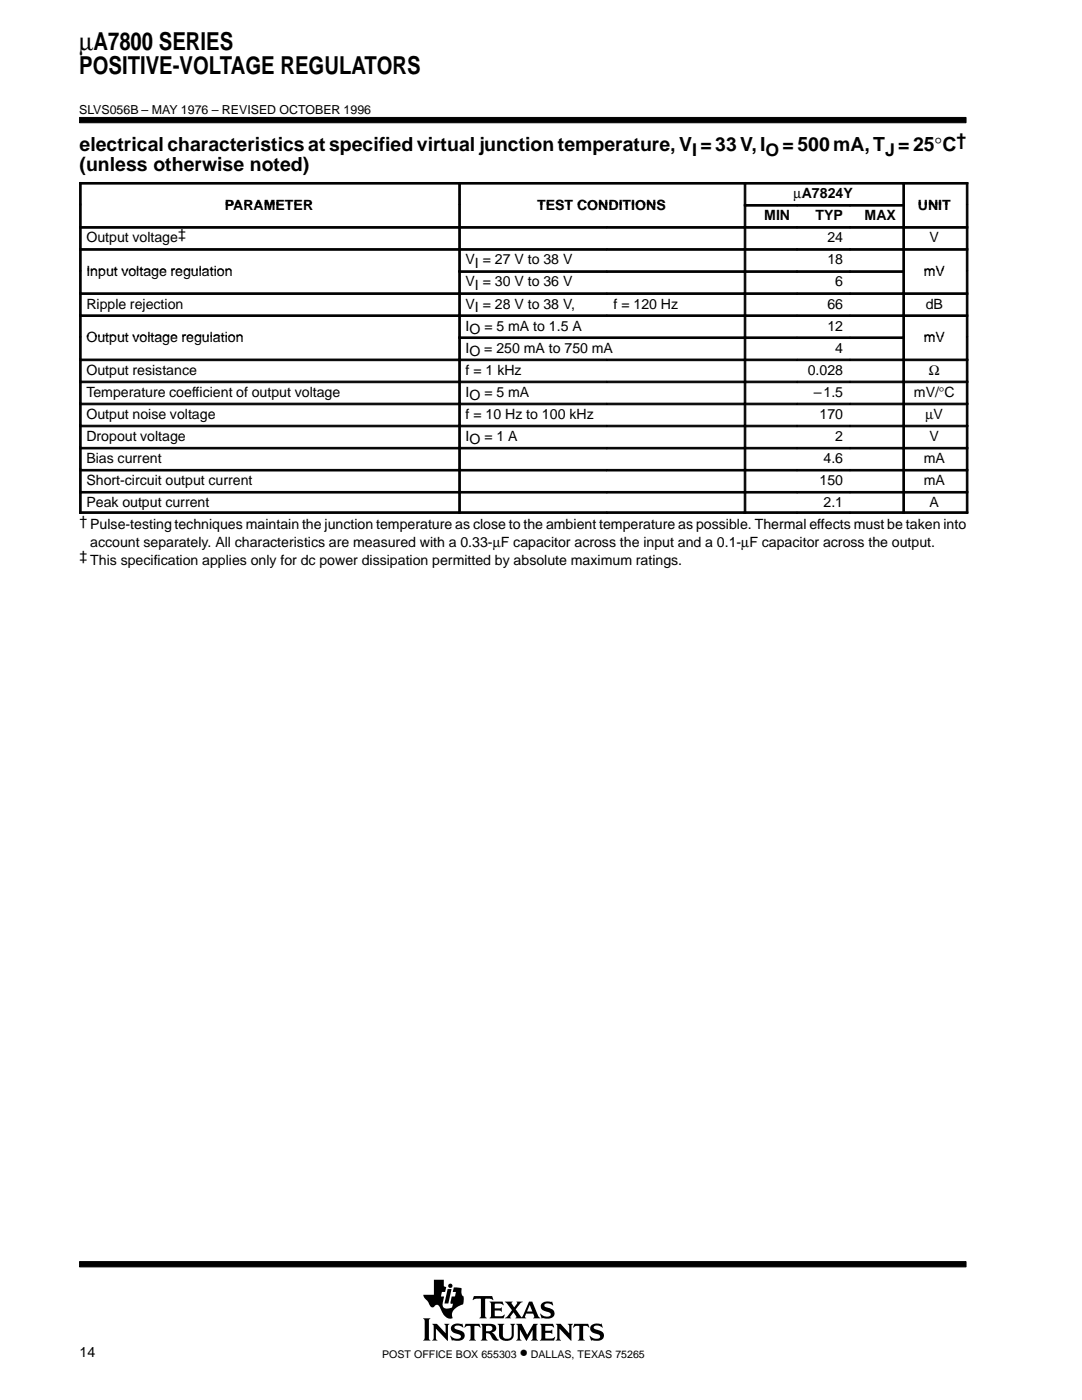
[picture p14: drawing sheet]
<svg xmlns="http://www.w3.org/2000/svg" width="216mm" height="279mm" viewBox="0 0 216 279" stroke-linecap="round" stroke-linejoin="round" font-family="sans-serif">
<defs><g id="words">
<g font-size="4.9">
<text x="15.8" y="9.9">µA7800 SERIES</text>
<text x="15.8" y="14.8">POSITIVE-VOLTAGE REGULATORS</text>
</g>
<g font-size="3.9">
<text x="15.9" y="30.2">electrical characteristics at specified virtual junction temperature, V</text>
<text x="15.9" y="34">(unless otherwise noted)</text>
</g>
<g font-size="3.5">
<text x="190.9" y="29.2">†</text>
<text x="138.1" y="31.1">I = 33 V, IO = 500 mA, TJ = 25°C</text>
<text x="103.7" y="271">•</text>
</g>
<g font-size="2.8">
<text x="44.8" y="41.9">PARAMETER</text>
<text x="107.2" y="41.9">TEST CONDITIONS</text>
<text x="158.4" y="39.5">µA7824Y</text>
<text x="183.1" y="41.9">UNIT</text>
<text x="152.5" y="43.9">MIN</text>
<text x="162.7" y="43.9">TYP</text>
<text x="172.5" y="43.9">MAX</text>
<text x="17.2" y="48.4">Output voltage‡</text>
<text x="92.9" y="52.7">VI = 27 V to 38 V</text>
<text x="165.1" y="48.4">24</text>
<text x="165.1" y="52.7">18</text>
<text x="185.5" y="48.4">V</text>
<text x="17.2" y="55.1">Input voltage regulation</text>
<text x="92.9" y="57.2">VI = 30 V to 36 V</text>
<text x="166.7" y="57.2">6</text>
<text x="184.3" y="55.1">mV</text>
<text x="17.2" y="61.6">Ripple rejection</text>
<text x="92.9" y="61.6">VI = 28 V to 38 V,</text>
<text x="92.9" y="66">IO = 5 mA to 1.5 A</text>
<text x="122.4" y="61.6">f = 120 Hz</text>
<text x="165.1" y="61.6">66</text>
<text x="165.1" y="66">12</text>
<text x="184.7" y="61.6">dB</text>
<text x="17.2" y="68.3">Output voltage regulation</text>
<text x="92.9" y="70.4">IO = 250 mA to 750 mA</text>
<text x="166.7" y="70.4">4</text>
<text x="184.3" y="68.3">mV</text>
<text x="17.2" y="74.8">Output resistance</text>
<text x="92.9" y="74.8">f = 1 kHz</text>
<text x="161.2" y="74.8">0.028</text>
<text x="185.4" y="74.8">Ω</text>
<text x="17.2" y="79.2">Temperature coefficient of output voltage</text>
<text x="17.2" y="83.6">Output noise voltage</text>
<text x="92.9" y="79.2">IO = 5 mA</text>
<text x="92.9" y="83.6">f = 10 Hz to 100 kHz</text>
<text x="162.4" y="79.2">–1.5</text>
<text x="163.5" y="83.6">170</text>
<text x="182.4" y="79.2">mV/°C</text>
<text x="184.7" y="83.6">µV</text>
<text x="17.2" y="88">Dropout voltage</text>
<text x="92.9" y="88">IO = 1 A</text>
<text x="166.7" y="88">2</text>
<text x="185.5" y="88">V</text>
<text x="17.2" y="92.4">Bias current</text>
<text x="164.3" y="92.4">4.6</text>
<text x="184.3" y="92.4">mA</text>
<text x="17.2" y="96.8">Short-circuit output current</text>
<text x="17.2" y="101.2">Peak output current</text>
<text x="163.5" y="96.8">150</text>
<text x="164.3" y="101.2">2.1</text>
<text x="184.3" y="96.8">mA</text>
<text x="185.5" y="101.2">A</text>
<text x="15.9" y="104.9">† Pulse-testing techniques maintain the junction temperature as close to the ambient temperature as possible. Thermal effects must be taken into</text>
<text x="15.9" y="112">‡ This specification applies only for dc power dissipation permitted by absolute maximum ratings.</text>
<text x="18" y="109.2">account separately. All characteristics are measured with a 0.33-µF capacitor across the input and a 0.1-µF capacitor across the output.</text>
<text x="15.9" y="270.7">14</text>
</g>
<text font-size="2.5" x="15.8" y="22.7">SLVS056B – MAY 1976 – REVISED OCTOBER 1996</text>
<g font-size="2.1">
<text x="76.3" y="271">POST OFFICE BOX 655303</text>
<text x="105.9" y="271">DALLAS, TEXAS 75265</text>
</g>
</g></defs>
<g fill="#000" stroke="#000" stroke-width=".2">
<path d="M15.9 23.4h176.9v1.1h-176.9z" fill-rule="evenodd"/>
<path d="M15.9 251.8h176.9v1h-176.9z" fill-rule="evenodd"/>
</g>
<g fill="#000">
<path d="M89.3 257.3h.8l-.6 2.8h-.8z"/>
<path d="M84.4 263.1h1.5l-.3 .3v3.8l.3 .3h-1.5l.3-.5v-3.4z" fill-rule="evenodd"/>
<path d="M86.2 264.2h1l1.7 1.9v-1.5l-.3-.4h1.1l-.3 .3v3.1l-2.4-2.4v1.9l.3 .4h-1.1l.3-.5v-2.3z" fill-rule="evenodd"/>
<path d="M86.6 255.4h2v1.3l.4 .2-.2 .9h-.6l-.2 .9h.6l-.3 1.4a.83 .83 0 0 0 .4 1l.6 .1 .9-.3 .2-.7-.5-.1 .2-1.4h.7l.2-.9h-.7l.3-.9 1 .1a.45 .45 0 0 1 .5 .2 .45 .45 0 0 1 0 .5v.7l.4 .3v1a.54 .54 0 0 1-.4 .7l-.4 .2a1.91 1.91 0 0 0-1.5 2.2l.1 .3a1.22 1.22 0 0 1-1.3-.3l-.6-.7a3 3 0 0 0-1.2-1.7l-.3 .1a.69 .69 0 0 1-.7 .4 .69 .69 0 0 1-.6-.7l-.1-.3-.8-.9-.2-.6h2.1z" fill-rule="evenodd"/>
<path d="M90.2 264.5a2.17 2.17 0 0 1 1.9-.2l.1-.2 .3 .8-.8-.3-.5-.1a.43 .43 0 0 0-.5 .5 .43 .43 0 0 0 .5 .4h.2a1.19 1.19 0 0 1 1.3 1.5 1.83 1.83 0 0 1-2.1 .6l-.4 .1-.4-1h.1a1.37 1.37 0 0 0 2.1 .2 .6 .6 0 0 0-.8-.6 1.08 1.08 0 0 1-1-.5 1.08 1.08 0 0 1 0-1.1z" fill-rule="evenodd"/>
<path d="M92.9 264.2h2.8l.2 .8-.5-.4h-.6l-.1 .1v2.4l.3 .4h-1.4l.2-.2 .1-.3v-2.3l-.7-.1-.6 .4z" fill-rule="evenodd"/>
<path d="M94.6 258.7h3.6l.2 .8-.7-.3-.9 .1v3.4l.3 .4h-1.4l.3-.4v-3.4l-1-.1-.7 .2z" fill-rule="evenodd"/>
<path d="M95.9 264.2h2.1a.85 .85 0 0 1 1 .8 .85 .85 0 0 1-.9 .9l.4 .3 .7 1 .4 .2-.2 .1a1.11 1.11 0 0 1-1.4-.9l-.3-.4-.7-.1v1l.3 .4h-1.4l.3-.5v-2.3z" fill-rule="evenodd"/>
<path d="M97.7 259.8h2.6l.2 .7-.7-.3h-1.1v.9h1.1l.3-.2v.9l-.3-.2-1.1-.1v1.1l.1 .1h1.3l.5-.4 .1 .1-.2 .7h-2.8l.3-.6v-2.2z" fill-rule="evenodd"/>
<path d="M99.3 264.2h1.3l-.3 .3 .1 2.2 .2 .4 .8 .1a.73 .73 0 0 0 .7-.8v-1.9l-.3-.3h1l-.3 .3v1.9a1.4 1.4 0 0 1-2.1 1.1l-.2-.1a.94 .94 0 0 1-.6-1v-1.9z" fill-rule="evenodd"/>
<path d="M103 264.2h1.1l1.1 2.2 1.2-2.2h.9l-.3 .4v2.5l.4 .4h-1.4l.3-.4v-1.7l-1.3 2.2-1.3-2.3v1.8l.4 .4h-1.1l.3-.5v-2.3z" fill-rule="evenodd"/>
<path d="M100.7 259.8h1.6l-.2 .4 .5 .7 .6-.8-.1-.3h1.2l-.5 .3-.9 1.2 1 1.5a.22 .22 0 0 0 .3 0 .22 .22 0 0 0 .1-.2l1.3-2.8h.6l1.2 2.8 .4 .5h-1.4l.2-.2-.2-.7h-1.4l-.3 .6 .3 .3h-2.2l.2-.4-.5-.8-.7 .9 .2 .3h-1.3l.5-.4 1-1.2z" fill-rule="evenodd"/>
<path d="M108.1 260.2l.1-.1a1.87 1.87 0 0 1 1.4-.3l.4 .1 .2-.2 .2 .8-1.1-.4a.44 .44 0 0 0-.7 .4 .44 .44 0 0 0 .6 .4 1.34 1.34 0 0 1 1.4 1.4 1.7 1.7 0 0 1-2.2 .8l-.3 .1-.3-1 .8 .5 .7 .1a.47 .47 0 0 0 .6-.5 .47 .47 0 0 0-.5-.5h-.2a1.13 1.13 0 0 1-1.2-1.5z" fill-rule="evenodd"/>
<path d="M107.7 264.2h2.6l.2 .8-.6-.4-1.1 .1v.9h1l.4-.3v.9l-.3-.2h-1.1v1.1h1.4l.5-.3-.2 .7h-2.8l.3-.5v-2.3z" fill-rule="evenodd"/>
<path d="M110.9 264.2h1l1.7 1.9v-1.5l-.3-.4h1l-.3 .4v3l-2.4-2.4v1.9l.3 .4h-1l.3-.4v-2.5z" fill-rule="evenodd"/>
<path d="M114.6 264.2h2.8l.2 .8-.5-.4h-.6l-.1 .1v2.4l.3 .4h-1.4l.3-.4v-2.4l-.1-.1h-.6l-.6 .4z" fill-rule="evenodd"/>
<path d="M118 264.5a2.12 2.12 0 0 1 1.9-.2l.1-.2 .3 .8-.8-.3h-.8a.32 .32 0 0 0-.3 .3 .32 .32 0 0 0 .3 .3l.5 .2a1.16 1.16 0 0 1 1.2 1.6 2.21 2.21 0 0 1-2.2 .5l-.2 .1-.4-1 .9 .5 .7 .1a.47 .47 0 0 0 .6-.5 .47 .47 0 0 0-.6-.4 1.29 1.29 0 0 1-1.4-1.5z" fill-rule="evenodd"/>
<circle cx="89.9" cy="256.6" r=".42"/>
</g>
<g fill="#fff">
<path d="M105.7 260.4l.5 1.3h-1z"/>
<path d="M97 264.7l.6-.1a.57 .57 0 0 1 .7 .5 .57 .57 0 0 1-.8 .6h-.5z" fill-rule="evenodd"/>
</g>
<g fill="#000" stroke="#000" stroke-width=".2">
<path d="M15.9 36.4h.3v4.4h-.3z" fill-rule="evenodd"/>
<path d="M15.9 36.4h75.6v.3h-75.6z" fill-rule="evenodd"/>
<path d="M91.5 36.4h.4v4.4h-.4z" fill-rule="evenodd"/>
<path d="M91.5 36.4h57v.3h-57z" fill-rule="evenodd"/>
<path d="M148.5 36.4h.3v4.4h-.3z" fill-rule="evenodd"/>
<path d="M148.5 36.4h31.6v.3h-31.6z" fill-rule="evenodd"/>
<path d="M180.2 36.4h.3v4.4h-.3z" fill-rule="evenodd"/>
<path d="M180.2 36.4h12.9v.3h-12.9z" fill-rule="evenodd"/>
<path d="M192.8 36.4h.3v4.4h-.3z" fill-rule="evenodd"/>
<path d="M15.9 40.8h.3v4.4h-.3z" fill-rule="evenodd"/>
<path d="M15.9 45.2h.3v4.4h-.3z" fill-rule="evenodd"/>
<path d="M15.9 45.2h75.6v.3h-75.6z" fill-rule="evenodd"/>
<path d="M15.9 49.6h.3v4.4h-.3z" fill-rule="evenodd"/>
<path d="M15.9 49.6h75.6v.3h-75.6z" fill-rule="evenodd"/>
<path d="M15.9 54h.3v4.4h-.3z" fill-rule="evenodd"/>
<path d="M15.9 58.4h.3v4.4h-.3z" fill-rule="evenodd"/>
<path d="M15.9 58.4h75.6v.4h-75.6z" fill-rule="evenodd"/>
<path d="M91.5 40.8h.4v4.4h-.4z" fill-rule="evenodd"/>
<path d="M91.5 45.2h.4v4.4h-.4z" fill-rule="evenodd"/>
<path d="M91.5 45.2h29.6v.3h-29.6z" fill-rule="evenodd"/>
<path d="M91.5 49.6h.4v4.4h-.4z" fill-rule="evenodd"/>
<path d="M91.5 49.6h29.6v.3h-29.6z" fill-rule="evenodd"/>
<path d="M91.5 54h.4v4.4h-.4z" fill-rule="evenodd"/>
<path d="M91.5 54h29.6v.4h-29.6z" fill-rule="evenodd"/>
<path d="M91.5 58.4h.4v4.4h-.4z" fill-rule="evenodd"/>
<path d="M91.5 58.4h29.6v.4h-29.6z" fill-rule="evenodd"/>
<path d="M121.1 45.2h27.4v.3h-27.4z" fill-rule="evenodd"/>
<path d="M121.1 49.6h27.4v.3h-27.4z" fill-rule="evenodd"/>
<path d="M121.1 54h27.4v.4h-27.4z" fill-rule="evenodd"/>
<path d="M121.1 58.4h27.4v.4h-27.4z" fill-rule="evenodd"/>
<path d="M148.5 40.8h.3v4.4h-.3z" fill-rule="evenodd"/>
<path d="M148.5 40.8h10.5v.3h-10.5z" fill-rule="evenodd"/>
<path d="M148.5 45.2h.3v4.4h-.3z" fill-rule="evenodd"/>
<path d="M148.5 45.2h10.5v.3h-10.5z" fill-rule="evenodd"/>
<path d="M148.5 49.6h.3v4.4h-.3z" fill-rule="evenodd"/>
<path d="M148.5 49.6h10.5v.3h-10.5z" fill-rule="evenodd"/>
<path d="M148.5 54h.3v4.4h-.3z" fill-rule="evenodd"/>
<path d="M148.5 54h10.5v.4h-10.5z" fill-rule="evenodd"/>
<path d="M148.5 58.4h.3v4.4h-.3z" fill-rule="evenodd"/>
<path d="M148.5 58.4h10.5v.4h-10.5z" fill-rule="evenodd"/>
<path d="M159.1 40.8h10.5v.3h-10.5z" fill-rule="evenodd"/>
<path d="M159.1 45.2h10.5v.3h-10.5z" fill-rule="evenodd"/>
<path d="M159.1 49.6h10.5v.3h-10.5z" fill-rule="evenodd"/>
<path d="M159.1 54h10.5v.4h-10.5z" fill-rule="evenodd"/>
<path d="M159.1 58.4h10.5v.4h-10.5z" fill-rule="evenodd"/>
<path d="M169.6 40.8h10.5v.3h-10.5z" fill-rule="evenodd"/>
<path d="M169.6 45.2h10.5v.3h-10.5z" fill-rule="evenodd"/>
<path d="M169.6 49.6h10.5v.3h-10.5z" fill-rule="evenodd"/>
<path d="M169.6 54h10.5v.4h-10.5z" fill-rule="evenodd"/>
<path d="M169.6 58.4h10.5v.4h-10.5z" fill-rule="evenodd"/>
<path d="M180.2 40.8h.3v4.4h-.3z" fill-rule="evenodd"/>
<path d="M180.2 45.2h.3v4.4h-.3z" fill-rule="evenodd"/>
<path d="M180.2 45.2h12.9v.3h-12.9z" fill-rule="evenodd"/>
<path d="M180.2 49.6h.3v4.4h-.3z" fill-rule="evenodd"/>
<path d="M180.2 49.6h12.9v.3h-12.9z" fill-rule="evenodd"/>
<path d="M180.2 54h.3v4.4h-.3z" fill-rule="evenodd"/>
<path d="M180.2 58.4h.3v4.4h-.3z" fill-rule="evenodd"/>
<path d="M180.2 58.4h12.9v.4h-12.9z" fill-rule="evenodd"/>
<path d="M192.8 40.8h.3v4.4h-.3z" fill-rule="evenodd"/>
<path d="M192.8 45.2h.3v4.4h-.3z" fill-rule="evenodd"/>
<path d="M192.8 49.6h.3v4.4h-.3z" fill-rule="evenodd"/>
<path d="M192.8 54h.3v4.4h-.3z" fill-rule="evenodd"/>
<path d="M192.8 58.4h.3v4.4h-.3z" fill-rule="evenodd"/>
<path d="M15.9 62.8h.3v4.4h-.3z" fill-rule="evenodd"/>
<path d="M15.9 62.8h75.6v.4h-75.6z" fill-rule="evenodd"/>
<path d="M15.9 67.2h.3v4.4h-.3z" fill-rule="evenodd"/>
<path d="M15.9 71.7h.3v4.3h-.3z" fill-rule="evenodd"/>
<path d="M15.9 71.7h75.6v.3h-75.6z" fill-rule="evenodd"/>
<path d="M15.9 76.1h.3v4.3h-.3z" fill-rule="evenodd"/>
<path d="M15.9 76.1h75.6v.3h-75.6z" fill-rule="evenodd"/>
<path d="M91.5 62.8h.4v4.4h-.4z" fill-rule="evenodd"/>
<path d="M91.5 62.8h29.6v.4h-29.6z" fill-rule="evenodd"/>
<path d="M91.5 67.2h.4v4.4h-.4z" fill-rule="evenodd"/>
<path d="M91.5 67.2h57v.4h-57z" fill-rule="evenodd"/>
<path d="M91.5 71.7h.4v4.3h-.4z" fill-rule="evenodd"/>
<path d="M91.5 71.7h29.6v.3h-29.6z" fill-rule="evenodd"/>
<path d="M91.5 76.1h.4v4.3h-.4z" fill-rule="evenodd"/>
<path d="M91.5 76.1h29.6v.3h-29.6z" fill-rule="evenodd"/>
<path d="M121.1 62.8h27.4v.4h-27.4z" fill-rule="evenodd"/>
<path d="M121.1 71.7h27.4v.3h-27.4z" fill-rule="evenodd"/>
<path d="M121.1 76.1h27.4v.3h-27.4z" fill-rule="evenodd"/>
<path d="M148.5 62.8h.3v4.4h-.3z" fill-rule="evenodd"/>
<path d="M148.5 62.8h10.5v.4h-10.5z" fill-rule="evenodd"/>
<path d="M148.5 67.2h.3v4.4h-.3z" fill-rule="evenodd"/>
<path d="M148.5 67.2h10.5v.4h-10.5z" fill-rule="evenodd"/>
<path d="M148.5 71.7h.3v4.3h-.3z" fill-rule="evenodd"/>
<path d="M148.5 71.7h10.5v.3h-10.5z" fill-rule="evenodd"/>
<path d="M148.5 76.1h.3v4.3h-.3z" fill-rule="evenodd"/>
<path d="M148.5 76.1h10.5v.3h-10.5z" fill-rule="evenodd"/>
<path d="M159.1 62.8h10.5v.4h-10.5z" fill-rule="evenodd"/>
<path d="M159.1 67.2h10.5v.4h-10.5z" fill-rule="evenodd"/>
<path d="M159.1 71.7h10.5v.3h-10.5z" fill-rule="evenodd"/>
<path d="M159.1 76.1h10.5v.3h-10.5z" fill-rule="evenodd"/>
<path d="M169.6 62.8h10.5v.4h-10.5z" fill-rule="evenodd"/>
<path d="M169.6 67.2h10.5v.4h-10.5z" fill-rule="evenodd"/>
<path d="M169.6 71.7h10.5v.3h-10.5z" fill-rule="evenodd"/>
<path d="M169.6 76.1h10.5v.3h-10.5z" fill-rule="evenodd"/>
<path d="M180.2 62.8h.3v4.4h-.3z" fill-rule="evenodd"/>
<path d="M180.2 62.8h12.9v.4h-12.9z" fill-rule="evenodd"/>
<path d="M180.2 67.2h.3v4.4h-.3z" fill-rule="evenodd"/>
<path d="M180.2 71.7h.3v4.3h-.3z" fill-rule="evenodd"/>
<path d="M180.2 71.7h12.9v.3h-12.9z" fill-rule="evenodd"/>
<path d="M180.2 76.1h.3v4.3h-.3z" fill-rule="evenodd"/>
<path d="M180.2 76.1h12.9v.3h-12.9z" fill-rule="evenodd"/>
<path d="M192.8 62.8h.3v4.4h-.3z" fill-rule="evenodd"/>
<path d="M192.8 67.2h.3v4.4h-.3z" fill-rule="evenodd"/>
<path d="M192.8 71.7h.3v4.3h-.3z" fill-rule="evenodd"/>
<path d="M192.8 76.1h.3v4.3h-.3z" fill-rule="evenodd"/>
<path d="M15.9 80.5h.3v4.3h-.3z" fill-rule="evenodd"/>
<path d="M15.9 80.5h75.6v.3h-75.6z" fill-rule="evenodd"/>
<path d="M15.9 84.9h.3v4.4h-.3z" fill-rule="evenodd"/>
<path d="M15.9 84.9h75.6v.3h-75.6z" fill-rule="evenodd"/>
<path d="M15.9 89.3h.3v4.4h-.3z" fill-rule="evenodd"/>
<path d="M15.9 89.3h75.6v.3h-75.6z" fill-rule="evenodd"/>
<path d="M15.9 93.7h.3v4.4h-.3z" fill-rule="evenodd"/>
<path d="M15.9 93.7h75.6v.3h-75.6z" fill-rule="evenodd"/>
<path d="M15.9 98.1h.3v4.4h-.3z" fill-rule="evenodd"/>
<path d="M15.9 98.1h75.6v.3h-75.6z" fill-rule="evenodd"/>
<path d="M91.5 80.5h.4v4.3h-.4z" fill-rule="evenodd"/>
<path d="M91.5 80.5h29.6v.3h-29.6z" fill-rule="evenodd"/>
<path d="M91.5 84.9h.4v4.4h-.4z" fill-rule="evenodd"/>
<path d="M91.5 84.9h29.6v.3h-29.6z" fill-rule="evenodd"/>
<path d="M91.5 89.3h.4v4.4h-.4z" fill-rule="evenodd"/>
<path d="M91.5 89.3h29.6v.3h-29.6z" fill-rule="evenodd"/>
<path d="M91.5 93.7h.4v4.4h-.4z" fill-rule="evenodd"/>
<path d="M91.5 93.7h29.6v.3h-29.6z" fill-rule="evenodd"/>
<path d="M91.5 98.1h.4v4.4h-.4z" fill-rule="evenodd"/>
<path d="M91.5 98.1h29.6v.3h-29.6z" fill-rule="evenodd"/>
<path d="M121.1 80.5h27.4v.3h-27.4z" fill-rule="evenodd"/>
<path d="M121.1 84.9h27.4v.3h-27.4z" fill-rule="evenodd"/>
<path d="M121.1 89.3h27.4v.3h-27.4z" fill-rule="evenodd"/>
<path d="M121.1 93.7h27.4v.3h-27.4z" fill-rule="evenodd"/>
<path d="M121.1 98.1h27.4v.3h-27.4z" fill-rule="evenodd"/>
<path d="M148.5 80.5h.3v4.3h-.3z" fill-rule="evenodd"/>
<path d="M148.5 80.5h10.5v.3h-10.5z" fill-rule="evenodd"/>
<path d="M148.5 84.9h.3v4.4h-.3z" fill-rule="evenodd"/>
<path d="M148.5 84.9h10.5v.3h-10.5z" fill-rule="evenodd"/>
<path d="M148.5 89.3h.3v4.4h-.3z" fill-rule="evenodd"/>
<path d="M148.5 89.3h10.5v.3h-10.5z" fill-rule="evenodd"/>
<path d="M148.5 93.7h.3v4.4h-.3z" fill-rule="evenodd"/>
<path d="M148.5 93.7h10.5v.3h-10.5z" fill-rule="evenodd"/>
<path d="M148.5 98.1h.3v4.4h-.3z" fill-rule="evenodd"/>
<path d="M148.5 98.1h10.5v.3h-10.5z" fill-rule="evenodd"/>
<path d="M159.1 80.5h10.5v.3h-10.5z" fill-rule="evenodd"/>
<path d="M159.1 84.9h10.5v.3h-10.5z" fill-rule="evenodd"/>
<path d="M159.1 89.3h10.5v.3h-10.5z" fill-rule="evenodd"/>
<path d="M159.1 93.7h10.5v.3h-10.5z" fill-rule="evenodd"/>
<path d="M159.1 98.1h10.5v.3h-10.5z" fill-rule="evenodd"/>
<path d="M169.6 80.5h10.5v.3h-10.5z" fill-rule="evenodd"/>
<path d="M169.6 84.9h10.5v.3h-10.5z" fill-rule="evenodd"/>
<path d="M169.6 89.3h10.5v.3h-10.5z" fill-rule="evenodd"/>
<path d="M169.6 93.7h10.5v.3h-10.5z" fill-rule="evenodd"/>
<path d="M169.6 98.1h10.5v.3h-10.5z" fill-rule="evenodd"/>
<path d="M180.2 80.5h.3v4.3h-.3z" fill-rule="evenodd"/>
<path d="M180.2 80.5h12.9v.3h-12.9z" fill-rule="evenodd"/>
<path d="M180.2 84.9h.3v4.4h-.3z" fill-rule="evenodd"/>
<path d="M180.2 84.9h12.9v.3h-12.9z" fill-rule="evenodd"/>
<path d="M180.2 89.3h.3v4.4h-.3z" fill-rule="evenodd"/>
<path d="M180.2 89.3h12.9v.3h-12.9z" fill-rule="evenodd"/>
<path d="M180.2 93.7h.3v4.4h-.3z" fill-rule="evenodd"/>
<path d="M180.2 93.7h12.9v.3h-12.9z" fill-rule="evenodd"/>
<path d="M180.2 98.1h.3v4.4h-.3z" fill-rule="evenodd"/>
<path d="M180.2 98.1h12.9v.3h-12.9z" fill-rule="evenodd"/>
<path d="M192.8 80.5h.3v4.3h-.3z" fill-rule="evenodd"/>
<path d="M192.8 84.9h.3v4.4h-.3z" fill-rule="evenodd"/>
<path d="M192.8 89.3h.3v4.4h-.3z" fill-rule="evenodd"/>
<path d="M192.8 93.7h.3v4.4h-.3z" fill-rule="evenodd"/>
<path d="M192.8 98.1h.3v4.4h-.3z" fill-rule="evenodd"/>
<path d="M15.9 102.1h75.6v.4h-75.6z" fill-rule="evenodd"/>
<path d="M91.5 102.1h29.6v.4h-29.6z" fill-rule="evenodd"/>
<path d="M121.1 102.1h27.4v.4h-27.4z" fill-rule="evenodd"/>
<path d="M148.5 102.1h10.5v.4h-10.5z" fill-rule="evenodd"/>
<path d="M159.1 102.1h10.5v.4h-10.5z" fill-rule="evenodd"/>
<path d="M169.6 102.1h10.5v.4h-10.5z" fill-rule="evenodd"/>
<path d="M180.2 102.1h12.9v.4h-12.9z" fill-rule="evenodd"/>
</g>
<use href="#words"/>
</svg>
